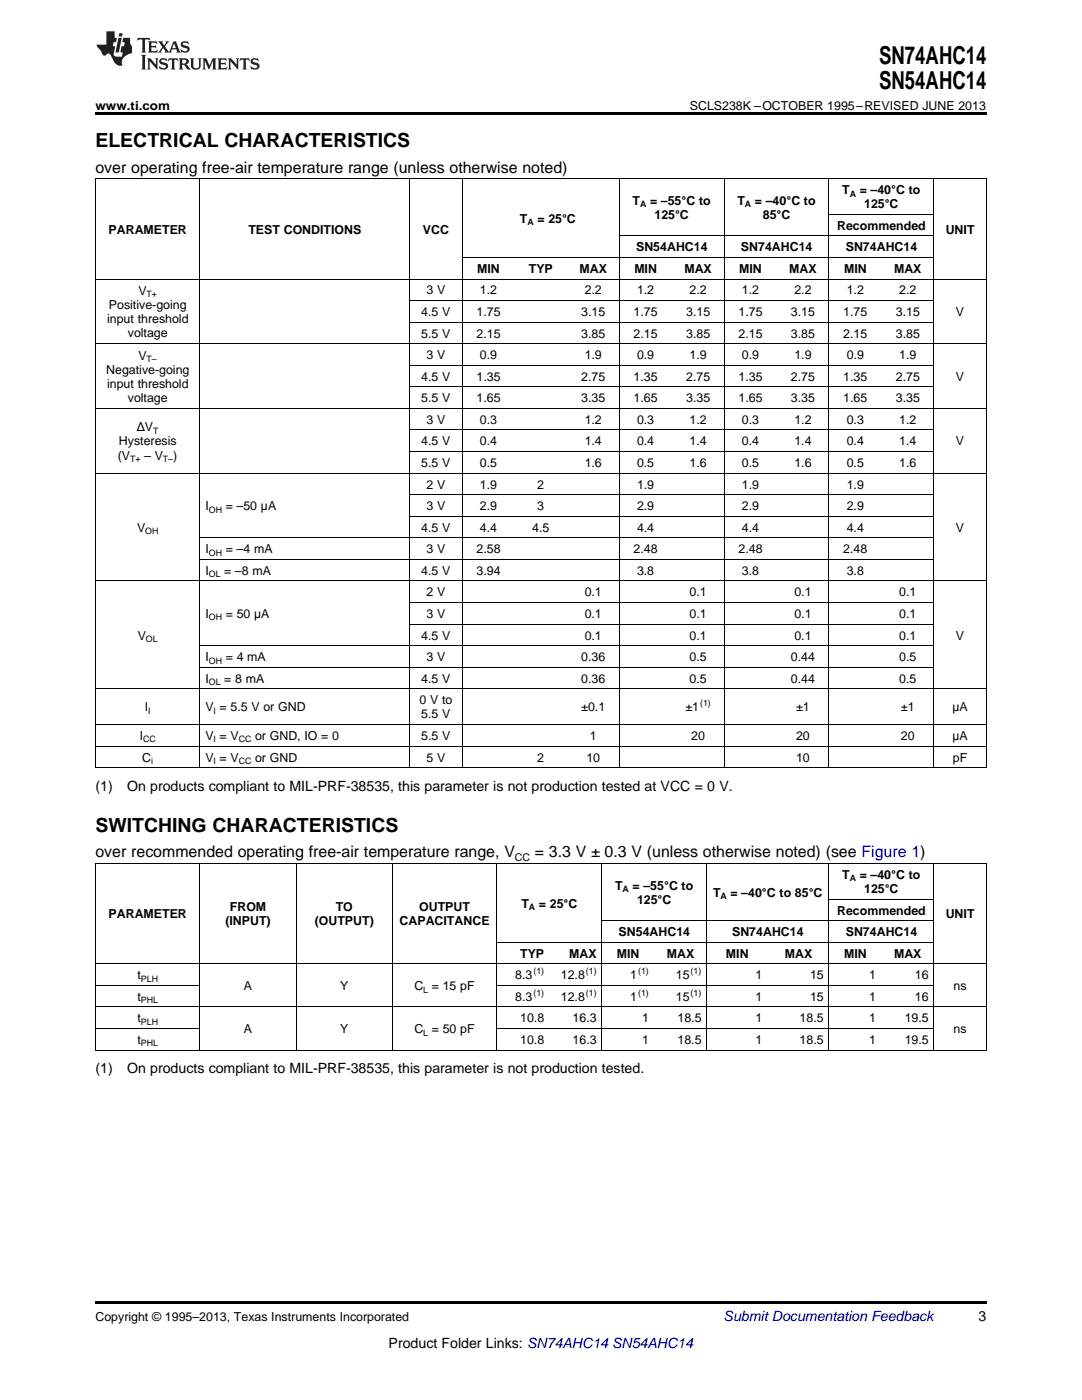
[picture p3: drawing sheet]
<svg xmlns="http://www.w3.org/2000/svg" width="216mm" height="279mm" viewBox="0 0 216 279" stroke-linecap="round" stroke-linejoin="round" font-family="sans-serif">
<defs><g id="words">
<g font-size="4.9">
<text x="175.4" y="12.8">SN74AHC14</text>
<text x="175.4" y="17.8">SN54AHC14</text>
</g>
<g font-size="3.9">
<text x="19" y="29.3">ELECTRICAL CHARACTERISTICS</text>
<text x="19" y="165.9">SWITCHING CHARACTERISTICS</text>
</g>
<g font-size="3.2">
<text x="19" y="34.4">over operating free-air temperature range (unless otherwise noted)</text>
<text x="19" y="171.1">over recommended operating free-air temperature range, V</text>
<text x="106.7" y="171.1">= 3.3 V ± 0.3 V (unless otherwise noted) (see Figure 1)</text>
</g>
<g font-size="2.8">
<text x="19" y="157.8">(1)</text>
<text x="25.4" y="157.8">On products compliant to MIL-PRF-38535, this parameter is not production tested at VCC = 0 V.</text>
<text x="19" y="214.2">(1)</text>
<text x="25.4" y="214.2">On products compliant to MIL-PRF-38535, this parameter is not production tested.</text>
<text x="195.3" y="263.6">3</text>
<text x="77.5" y="269">Product Folder Links: SN74AHC14 SN54AHC14</text>
</g>
<text font-size="2.8" fill="#0000c8" x="144.4" y="263.6">Submit Documentation Feedback</text>
<g font-size="2.5">
<text x="19" y="21.9">www.ti.com</text>
<text x="137.7" y="21.9">SCLS238K –OCTOBER 1995–REVISED JUNE 2013</text>
<text x="126.2" y="40.9">T</text>
<text x="129.7" y="40.9">= –55°C to</text>
<text x="147.1" y="40.9">T</text>
<text x="150.6" y="40.9">= –40°C to</text>
<text x="168.1" y="38.7">T</text>
<text x="171.6" y="38.7">= –40°C to</text>
<text x="172.4" y="41.6">125°C</text>
<text x="21.7" y="46.6">PARAMETER</text>
<text x="49.6" y="46.6">TEST CONDITIONS</text>
<text x="84.4" y="46.6">VCC</text>
<text x="103.8" y="44.4">T</text>
<text x="107.2" y="44.4">= 25°C</text>
<text x="130.6" y="43.7">125°C</text>
<text x="152.2" y="43.7">85°C</text>
<text x="167" y="45.9">Recommended</text>
<text x="188.7" y="46.6">UNIT</text>
<text x="126.9" y="50.2">SN54AHC14</text>
<text x="147.8" y="50.2">SN74AHC14</text>
<text x="168.8" y="50.2">SN74AHC14</text>
<text x="27.6" y="58.8">V</text>
<text x="85.1" y="58.8">3 V</text>
<text x="95.2" y="54.5">MIN</text>
<text x="95.7" y="58.8">1.2</text>
<text x="105.5" y="54.5">TYP</text>
<text x="115.6" y="54.5">MAX</text>
<text x="116.7" y="58.8">2.2</text>
<text x="126.6" y="54.5">MIN</text>
<text x="127.1" y="58.8">1.2</text>
<text x="136.6" y="54.5">MAX</text>
<text x="137.6" y="58.8">2.2</text>
<text x="147.5" y="54.5">MIN</text>
<text x="148" y="58.8">1.2</text>
<text x="157.5" y="54.5">MAX</text>
<text x="158.5" y="58.8">2.2</text>
<text x="168.4" y="54.5">MIN</text>
<text x="168.9" y="58.8">1.2</text>
<text x="178.4" y="54.5">MAX</text>
<text x="179.4" y="58.8">2.2</text>
<text x="21.4" y="64.5">input threshold</text>
<text x="21.7" y="61.7">Positive-going</text>
<text x="84.1" y="63.1">4.5 V</text>
<text x="95.1" y="63.1">1.75</text>
<text x="116" y="63.1">3.15</text>
<text x="126.4" y="63.1">1.75</text>
<text x="136.9" y="63.1">3.15</text>
<text x="147.4" y="63.1">1.75</text>
<text x="157.8" y="63.1">3.15</text>
<text x="168.3" y="63.1">1.75</text>
<text x="178.8" y="63.1">3.15</text>
<text x="190.7" y="63.1">V</text>
<text x="25.5" y="67.3">voltage</text>
<text x="27.6" y="71.8">V</text>
<text x="84.1" y="67.4">5.5 V</text>
<text x="85.1" y="71.7">3 V</text>
<text x="95.1" y="67.4">2.15</text>
<text x="95.7" y="71.7">0.9</text>
<text x="116" y="67.4">3.85</text>
<text x="116.7" y="71.7">1.9</text>
<text x="126.4" y="67.4">2.15</text>
<text x="127.1" y="71.7">0.9</text>
<text x="136.9" y="67.4">3.85</text>
<text x="137.6" y="71.7">1.9</text>
<text x="147.4" y="67.4">2.15</text>
<text x="148" y="71.7">0.9</text>
<text x="157.8" y="67.4">3.85</text>
<text x="158.5" y="71.7">1.9</text>
<text x="168.3" y="67.4">2.15</text>
<text x="168.9" y="71.7">0.9</text>
<text x="178.8" y="67.4">3.85</text>
<text x="179.4" y="71.7">1.9</text>
<text x="21.2" y="74.6">Negative-going</text>
<text x="21.4" y="77.4">input threshold</text>
<text x="84.1" y="76">4.5 V</text>
<text x="95.1" y="76">1.35</text>
<text x="116" y="76">2.75</text>
<text x="126.4" y="76">1.35</text>
<text x="136.9" y="76">2.75</text>
<text x="147.4" y="76">1.35</text>
<text x="157.8" y="76">2.75</text>
<text x="168.3" y="76">1.35</text>
<text x="178.8" y="76">2.75</text>
<text x="190.7" y="76">V</text>
<text x="25.5" y="80.2">voltage</text>
<text x="84.1" y="80.3">5.5 V</text>
<text x="95.1" y="80.3">1.65</text>
<text x="116" y="80.3">3.35</text>
<text x="126.4" y="80.3">1.65</text>
<text x="136.9" y="80.3">3.35</text>
<text x="147.4" y="80.3">1.65</text>
<text x="157.8" y="80.3">3.35</text>
<text x="168.3" y="80.3">1.65</text>
<text x="178.8" y="80.3">3.35</text>
<text x="23.7" y="88.9">Hysteresis</text>
<text x="27.3" y="86.1">ΔV</text>
<text x="84.1" y="88.9">4.5 V</text>
<text x="85.1" y="84.6">3 V</text>
<text x="95.7" y="84.6">0.3</text>
<text x="95.7" y="88.9">0.4</text>
<text x="116.7" y="84.6">1.2</text>
<text x="116.7" y="88.9">1.4</text>
<text x="127.1" y="84.6">0.3</text>
<text x="127.1" y="88.9">0.4</text>
<text x="137.6" y="84.6">1.2</text>
<text x="137.6" y="88.9">1.4</text>
<text x="148" y="84.6">0.3</text>
<text x="148" y="88.9">0.4</text>
<text x="158.5" y="84.6">1.2</text>
<text x="158.5" y="88.9">1.4</text>
<text x="168.9" y="84.6">0.3</text>
<text x="168.9" y="88.9">0.4</text>
<text x="179.4" y="84.6">1.2</text>
<text x="179.4" y="88.9">1.4</text>
<text x="190.7" y="88.9">V</text>
<text x="23.5" y="91.7">(V</text>
<text x="28.8" y="91.7">– V</text>
<text x="34.6" y="91.7">)</text>
<text x="84.1" y="93.2">5.5 V</text>
<text x="95.7" y="93.2">0.5</text>
<text x="116.7" y="93.2">1.6</text>
<text x="127.1" y="93.2">0.5</text>
<text x="137.6" y="93.2">1.6</text>
<text x="148" y="93.2">0.5</text>
<text x="158.5" y="93.2">1.6</text>
<text x="168.9" y="93.2">0.5</text>
<text x="179.4" y="93.2">1.6</text>
<text x="41" y="101.8">I</text>
<text x="45" y="101.8">= –50 µA</text>
<text x="85.1" y="97.5">2 V</text>
<text x="85.1" y="101.8">3 V</text>
<text x="95.7" y="97.5">1.9</text>
<text x="95.7" y="101.8">2.9</text>
<text x="107.2" y="97.5">2</text>
<text x="107.2" y="101.8">3</text>
<text x="127.1" y="97.5">1.9</text>
<text x="127.1" y="101.8">2.9</text>
<text x="148" y="97.5">1.9</text>
<text x="148" y="101.8">2.9</text>
<text x="168.9" y="97.5">1.9</text>
<text x="168.9" y="101.8">2.9</text>
<text x="27.3" y="106.1">V</text>
<text x="84.1" y="106.1">4.5 V</text>
<text x="95.7" y="106.1">4.4</text>
<text x="106.2" y="106.1">4.5</text>
<text x="127.1" y="106.1">4.4</text>
<text x="148" y="106.1">4.4</text>
<text x="168.9" y="106.1">4.4</text>
<text x="190.7" y="106.1">V</text>
<text x="41" y="110.4">I</text>
<text x="45" y="110.4">= –4 mA</text>
<text x="85.1" y="110.4">3 V</text>
<text x="95.1" y="110.4">2.58</text>
<text x="126.4" y="110.4">2.48</text>
<text x="147.4" y="110.4">2.48</text>
<text x="168.3" y="110.4">2.48</text>
<text x="41" y="114.7">I</text>
<text x="44.7" y="114.7">= –8 mA</text>
<text x="84.1" y="114.7">4.5 V</text>
<text x="85.1" y="119">2 V</text>
<text x="95.1" y="114.7">3.94</text>
<text x="116.7" y="119">0.1</text>
<text x="127.1" y="114.7">3.8</text>
<text x="137.6" y="119">0.1</text>
<text x="148" y="114.7">3.8</text>
<text x="158.5" y="119">0.1</text>
<text x="168.9" y="114.7">3.8</text>
<text x="179.4" y="119">0.1</text>
<text x="41" y="123.3">I</text>
<text x="45" y="123.3">= 50 µA</text>
<text x="85.1" y="123.3">3 V</text>
<text x="116.7" y="123.3">0.1</text>
<text x="137.6" y="123.3">0.1</text>
<text x="158.5" y="123.3">0.1</text>
<text x="179.4" y="123.3">0.1</text>
<text x="27.5" y="127.6">V</text>
<text x="41" y="131.9">I</text>
<text x="45" y="131.9">= 4 mA</text>
<text x="84.1" y="127.6">4.5 V</text>
<text x="85.1" y="131.9">3 V</text>
<text x="116" y="131.9">0.36</text>
<text x="116.7" y="127.6">0.1</text>
<text x="137.6" y="127.6">0.1</text>
<text x="137.6" y="131.9">0.5</text>
<text x="157.8" y="131.9">0.44</text>
<text x="158.5" y="127.6">0.1</text>
<text x="179.4" y="127.6">0.1</text>
<text x="179.4" y="131.9">0.5</text>
<text x="190.7" y="127.6">V</text>
<text x="41" y="136.2">I</text>
<text x="44.7" y="136.2">= 8 mA</text>
<text x="84.1" y="136.2">4.5 V</text>
<text x="116" y="136.2">0.36</text>
<text x="137.6" y="136.2">0.5</text>
<text x="157.8" y="136.2">0.44</text>
<text x="179.4" y="136.2">0.5</text>
<text x="28.9" y="142">I</text>
<text x="41" y="142">V = 5.5 V or GND</text>
<text x="83.7" y="140.5">0 V to</text>
<text x="84.1" y="143.4">5.5 V</text>
<text x="116" y="142">±0.1</text>
<text x="136.8" y="142">±1</text>
<text x="158.9" y="142">±1</text>
<text x="179.8" y="142">±1</text>
<text x="190" y="142">µA</text>
<text x="27.9" y="147.7">I</text>
<text x="41" y="147.7">V = V</text>
<text x="50.9" y="147.7">or GND, IO = 0</text>
<text x="84.1" y="147.7">5.5 V</text>
<text x="117.7" y="147.7">1</text>
<text x="137.9" y="147.7">20</text>
<text x="158.9" y="147.7">20</text>
<text x="179.8" y="147.7">20</text>
<text x="190" y="147.7">µA</text>
<text x="28.4" y="152">C</text>
<text x="41" y="152">V = V</text>
<text x="50.9" y="152">or GND</text>
<text x="85.1" y="152">5 V</text>
<text x="107.2" y="152">2</text>
<text x="117" y="152">10</text>
<text x="158.9" y="152">10</text>
<text x="190.1" y="152">pF</text>
<text x="122.7" y="177.6">T</text>
<text x="126.2" y="177.6">= –55°C to</text>
<text x="142.3" y="179">T</text>
<text x="145.8" y="179">= –40°C to 85°C</text>
<text x="168.1" y="175.4">T</text>
<text x="171.6" y="175.4">= –40°C to</text>
<text x="172.4" y="178.2">125°C</text>
<text x="21.7" y="183.3">PARAMETER</text>
<text x="45" y="184.7">(INPUT)</text>
<text x="45.9" y="181.9">FROM</text>
<text x="62.8" y="184.7">(OUTPUT)</text>
<text x="67" y="181.9">TO</text>
<text x="79.7" y="184.7">CAPACITANCE</text>
<text x="83.6" y="181.9">OUTPUT</text>
<text x="104" y="181.1">T</text>
<text x="107.5" y="181.1">= 25°C</text>
<text x="127.1" y="180.4">125°C</text>
<text x="167" y="182.5">Recommended</text>
<text x="188.7" y="183.3">UNIT</text>
<text x="103.8" y="191.1">TYP</text>
<text x="113.6" y="191.1">MAX</text>
<text x="123.1" y="191.1">MIN</text>
<text x="123.4" y="186.8">SN54AHC14</text>
<text x="133.1" y="191.1">MAX</text>
<text x="144.9" y="191.1">MIN</text>
<text x="146.1" y="186.8">SN74AHC14</text>
<text x="156.6" y="191.1">MAX</text>
<text x="168.4" y="191.1">MIN</text>
<text x="168.8" y="186.8">SN74AHC14</text>
<text x="178.4" y="191.1">MAX</text>
<text x="27.4" y="195.4">t</text>
<text x="48.7" y="197.6">A</text>
<text x="67.9" y="197.6">Y</text>
<text x="82.7" y="197.6">C = 15 pF</text>
<text x="102.8" y="195.4">8.3</text>
<text x="111.9" y="195.4">12.8</text>
<text x="125.8" y="195.4">1</text>
<text x="134.9" y="195.4">15</text>
<text x="150.8" y="195.4">1</text>
<text x="161.6" y="195.4">15</text>
<text x="173.5" y="195.4">1</text>
<text x="182.6" y="195.4">16</text>
<text x="190.3" y="197.6">ns</text>
<text x="27.4" y="199.7">t</text>
<text x="102.8" y="199.7">8.3</text>
<text x="111.9" y="199.7">12.8</text>
<text x="125.8" y="199.7">1</text>
<text x="134.9" y="199.7">15</text>
<text x="150.8" y="199.7">1</text>
<text x="161.6" y="199.7">15</text>
<text x="173.5" y="199.7">1</text>
<text x="182.6" y="199.7">16</text>
<text x="27.4" y="204">t</text>
<text x="27.4" y="208.4">t</text>
<text x="48.7" y="206.2">A</text>
<text x="67.9" y="206.2">Y</text>
<text x="82.7" y="206.2">C = 50 pF</text>
<text x="103.8" y="204">10.8</text>
<text x="103.8" y="208.4">10.8</text>
<text x="114.3" y="204">16.3</text>
<text x="114.3" y="208.4">16.3</text>
<text x="128.1" y="204">1</text>
<text x="128.1" y="208.4">1</text>
<text x="135.2" y="204">18.5</text>
<text x="135.2" y="208.4">18.5</text>
<text x="150.8" y="204">1</text>
<text x="150.8" y="208.4">1</text>
<text x="159.6" y="204">18.5</text>
<text x="159.6" y="208.4">18.5</text>
<text x="173.5" y="204">1</text>
<text x="173.5" y="208.4">1</text>
<text x="180.5" y="204">19.5</text>
<text x="180.5" y="208.4">19.5</text>
<text x="190.3" y="206.2">ns</text>
<text x="19" y="263.6">Copyright © 1995–2013, Texas Instruments Incorporated</text>
</g>
<text font-size="2.1" x="102.7" y="171.7">CC</text>
<g font-size="1.8">
<text x="127.7" y="41.4">A</text>
<text x="148.7" y="41.4">A</text>
<text x="169.6" y="39.2">A</text>
<text x="105.3" y="44.9">A</text>
<text x="29.2" y="59.3">T+</text>
<text x="29.2" y="72.2">T–</text>
<text x="30.6" y="86.6">T</text>
<text x="26" y="92.2">T+</text>
<text x="32.5" y="92.2">T–</text>
<text x="29" y="106.6">OH</text>
<text x="41.7" y="102.3">OH</text>
<text x="41.7" y="110.9">OH</text>
<text x="41.7" y="115.2">OL</text>
<text x="41.7" y="123.8">OH</text>
<text x="29.1" y="128.1">OL</text>
<text x="41.7" y="132.4">OH</text>
<text x="41.7" y="136.7">OL</text>
<text x="29.6" y="142.5">I</text>
<text x="42.6" y="142.5">I</text>
<text x="139.7" y="141">(1)</text>
<text x="28.5" y="148.2">CC</text>
<text x="42.6" y="148.2">I</text>
<text x="47.6" y="148.2">CC</text>
<text x="30.2" y="152.5">i</text>
<text x="42.6" y="152.5">I</text>
<text x="47.6" y="152.5">CC</text>
<text x="124.2" y="178">A</text>
<text x="143.8" y="179.5">A</text>
<text x="169.5" y="175.9">A</text>
<text x="105.5" y="181.6">A</text>
<text x="28.1" y="195.9">PLH</text>
<text x="106.4" y="194.5">(1)</text>
<text x="116.9" y="194.5">(1)</text>
<text x="127.3" y="194.5">(1)</text>
<text x="137.8" y="194.5">(1)</text>
<text x="28.1" y="200.2">PHL</text>
<text x="84.5" y="198.1">L</text>
<text x="106.4" y="198.8">(1)</text>
<text x="116.9" y="198.8">(1)</text>
<text x="127.3" y="198.8">(1)</text>
<text x="137.8" y="198.8">(1)</text>
<text x="28.1" y="204.5">PLH</text>
<text x="28.1" y="208.8">PHL</text>
<text x="84.5" y="206.7">L</text>
</g>
</g></defs>
<path d="M19 22.5h177.8v.5h-177.8zM19 259.7h177.8v.5h-177.8z" fill="#000"/>
<g fill="none" stroke="#000" stroke-width=".2">
<path d="M19 35.6h177.8M19.1 35.7v117.5M39.9 35.7v117.5M81.7 35.7v117.5M92.2 35.7v117.5M123.6 35.7v117.5M144.5 35.7v117.5M165.4 35.7v117.5M186.3 35.7v117.5M196.8 35.7v117.5M19 55.7h177.8M81.8 60h104.6"/>
<path d="M92.3 51.4h94M123.6 47.1h62.7M165.5 42.8h20.8M19 68.6h177.8M81.8 77.2h104.6M81.8 72.9h104.6M81.8 64.3h104.6M19 94.4h177.8M19 81.5h177.8M81.8 98.7h104.6M81.8 90.1h104.6M81.8 85.8h104.6"/>
<path d="M19 115.9h177.8M39.9 111.6h146.5M39.9 107.3h146.5M81.8 103h104.6M19 137.5h177.8M39.9 133.2h146.5M39.9 128.9h146.5M81.8 124.5h104.6M81.8 120.2h104.6M19 153.2h177.8M19 148.9h177.8M19 144.6h177.8"/>
<path d="M19 172.3h177.8M19.1 172.4v37.2M39.9 172.4v37.2M59.1 172.4v37.2M78.2 172.4v37.2M99.1 172.4v37.2M120.1 172.4v37.2M141 172.4v37.2M165.4 172.4v37.2M165.5 179.4h20.8M186.3 172.4v37.2M196.8 172.4v37.2"/>
<path d="M19 196.7h20.9M19 192.4h177.8M99.2 196.7h87.2M99.2 188h87.1M120.1 183.7h66.2M19 209.6h177.8M19 205.3h20.9M19 201h177.8M99.2 205.3h87.2"/>
</g>
<g fill="#231f20">
<path d="M27.5 7.6l-.1 .5 .4-.2h.6v.1v2.1l-.2 .4h1l-.3-.4v-2.1l.1-.1h.5l.5 .2-.2-.5zM29.5 8.3l.2 .3v1.5l-.2 .4h1.8l.2-.6a1.04 1.04 0 0 1-1.3 .2v-.7h.6l.3 .2v-.6l-.3 .2h-.6v-.6l.8-.1 .4 .3-.2-.5zM31.5 8.3l.9 1.1-.9 1.1h.8l-.2-.2 .5-.7 .4 .7-.2 .2h1.5l-.1-.2 .1-.4h.9l.1 .4-.2 .2h1l-.3-.3-.7-1.9h-.5l-.9 2-.8-1 .9-1h-.8l.1 .3-.3 .5-.4-.6 .2-.2zM34.7 8.6l.4 1h-.7zM36.3 8.4a.63 .63 0 0 0-.2 .7 .63 .63 0 0 0 .6 .4l.6 .2 .1 .2a.75 .75 0 0 1-.7 .4 .75 .75 0 0 1-.6-.5l.1 .7 .1-.1a1.11 1.11 0 0 0 1.5-.6 1.13 1.13 0 0 0-1.2-.8l-.1-.4a1.04 1.04 0 0 1 1.2 .2l-.2-.5-.1 .1-.5-.2zM28.2 10.9l.2 .4v2.2l-.2 .4h1l-.3-.4v-2.2l.3-.4zM29.3 11.6l.3 .4v1.5l-.3 .4h.8l-.2-.4v-1.3l1.5 1.7v-1.9l.2-.4h-.7l.2 .4v.9l-1.1-1.3zM32 11.8a.62 .62 0 0 0-.2 .7 .62 .62 0 0 0 .6 .4l.6 .1 .1 .3a.76 .76 0 0 1-.7 .3 .76 .76 0 0 1-.6-.4l.1 .7 .1-.1a1.11 1.11 0 0 0 1.5-.6 1.13 1.13 0 0 0-1.2-.8l-.1-.4a1.04 1.04 0 0 1 1.2 .2l-.2-.6-.1 .1-.5-.1zM33.7 11.6l-.2 .6a.61 .61 0 0 1 .8-.3v1.6l-.2 .4h.9l-.2-.4v-1.6a.63 .63 0 0 1 .8 .3l-.2-.6zM35.6 11.6l.3 .4v1.5l-.3 .4h1l-.2-.2v-.8l.5 .2a.76 .76 0 0 0 1.2 .7l-1-1a.58 .58 0 0 0 .6-.5 .58 .58 0 0 0-.5-.6zM36.4 11.9h.1a.45 .45 0 0 1 .5 .1 .45 .45 0 0 1 .1 .5l-.7 .2zM37.9 11.6l.2 .2a2.17 2.17 0 0 0 .3 1.9 .99 .99 0 0 0 1.6-.6v-1.1l.2-.4h-.7l.2 .2a1.92 1.92 0 0 1-.2 1.8 .6 .6 0 0 1-.9-.5v-1.1l.2-.4zM40.4 11.6l.2 .4v1.5l-.2 .4h.7l-.2-.4v-1.4l.8 1.8 .8-1.8v1.4l-.2 .4h.9l-.2-.4v-1.5l.2-.4h-.8l-.6 1.5-.6-1.5zM43.4 11.6l.2 .4v1.5l-.2 .4h1.8l.2-.6a1.04 1.04 0 0 1-1.3 .1v-.6h.5l.4 .2v-.6l-.4 .2h-.5v-.7h.8l.3 .3-.1-.6zM45.5 11.6l.2 .4v1.5l-.2 .4h.7l-.2-.4v-1.3l1.5 1.7v-1.9l.2-.4h-.7l.2 .4v.9l-1.1-1.3zM47.9 11.6l-.1 .6a.61 .61 0 0 1 .8-.3v1.6l-.3 .4h1l-.3-.4 .1-1.6a.63 .63 0 0 1 .7 .3l-.1-.6zM50.2 11.8a.62 .62 0 0 0-.2 .7 .62 .62 0 0 0 .6 .4l.6 .1 .2 .3a.76 .76 0 0 1-.8 .3 .76 .76 0 0 1-.6-.4l.1 .7 .2-.1a1.11 1.11 0 0 0 1.5-.6 1.13 1.13 0 0 0-1.3-.8l-.1-.4a1.04 1.04 0 0 1 1.2 .2l-.1-.6-.2 .1-.5-.1z"/>
<path d="M21.2 6.3v2.6h-1.9l.1 .4 .7 .9a.91 .91 0 0 0 1 .8 .56 .56 0 0 1 .5-.3 .56 .56 0 0 1 .5 .3l.4 .8a1.53 1.53 0 0 0 1.9 1.2 1.54 1.54 0 0 1 1-2.1l.9-.3v-1.4a1.52 1.52 0 0 1-.3-1.6h-1.4l-.2 .8h.5l-.2 .8h-.4l-.2 1v.2l.4 .1-.2 .8a1.93 1.93 0 0 1-1.6-.3l.3-1.8h-.5l.2-.8h.4l.2-.8h-.4v-1.3zM23.6 7.6l-.6 2.9h.7l.6-2.9zM23.8 6.6l-.1 .7h.6l.2-.7z"/>
</g>
<use href="#words"/>
</svg>
